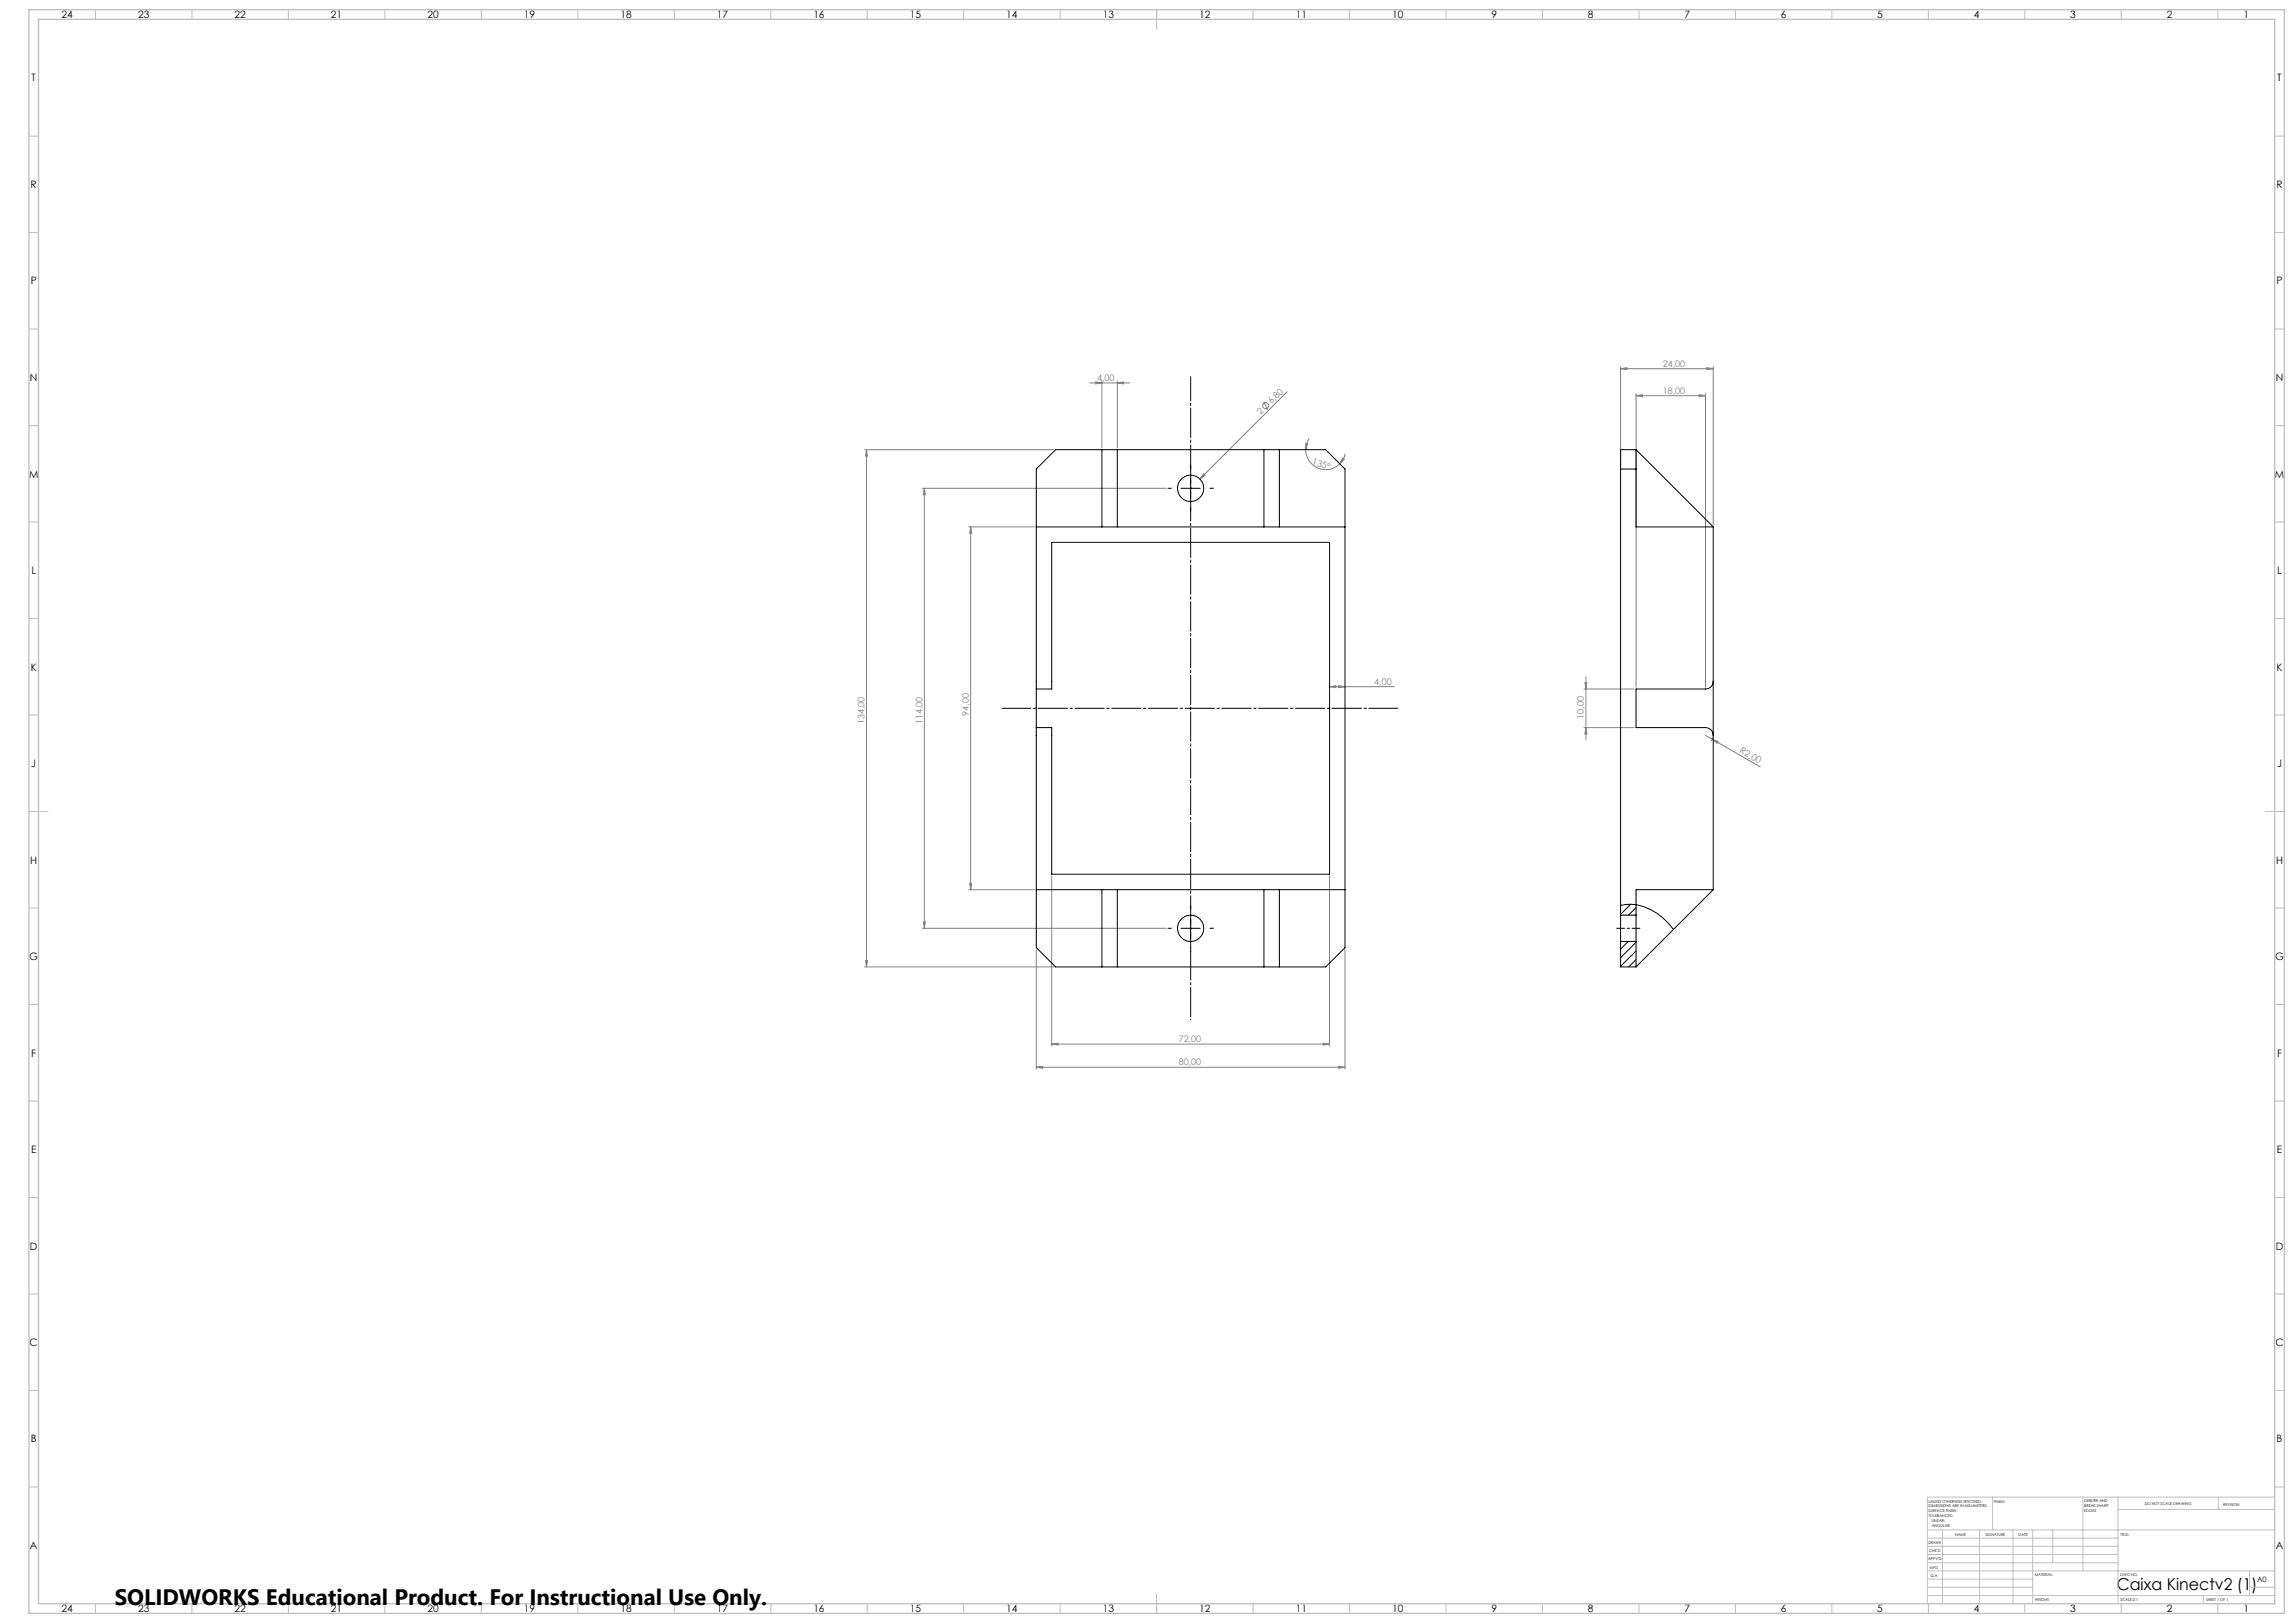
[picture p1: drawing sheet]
<svg xmlns="http://www.w3.org/2000/svg" width="1189mm" height="841mm" viewBox="0 0 1189 841" stroke-linecap="round" stroke-linejoin="round" font-family="sans-serif">
<defs><g id="words">
<text font-size="11.6" x="59" y="832">SOLIDWORKS Educational Product. For Instructional Use Only.</text>
<text font-size="8.5" x="1097" y="824">Caixa Kinectv2 (1)</text>
<g font-size="5.3">
<text x="32" y="10">24</text>
<text x="72" y="10">23</text>
<text x="122" y="10">22</text>
<text x="172" y="10">21</text>
<text x="222" y="10">20</text>
<text x="272" y="10">19</text>
<text x="322" y="10">18</text>
<text x="372" y="10">17</text>
<text x="422" y="10">16</text>
<text x="472" y="10">15</text>
<text x="522" y="10">14</text>
<text x="572" y="10">13</text>
<text x="622" y="10">12</text>
<text x="672" y="10">11</text>
<text x="722" y="10">10</text>
<text x="773" y="10">9</text>
<text x="823" y="10">8</text>
<text x="873" y="10">7</text>
<text x="923" y="10">6</text>
<text x="973" y="10">5</text>
<text x="1023" y="10">4</text>
<text x="1073" y="10">3</text>
<text x="1123" y="10">2</text>
<text x="1163" y="10">1</text>
<text x="16" y="42">T</text>
<text x="1180" y="42">T</text>
<text x="16" y="97">R</text>
<text x="1180" y="97">R</text>
<text x="16" y="147">P</text>
<text x="1180" y="147">P</text>
<text x="16" y="198">N</text>
<text x="1180" y="198">N</text>
<text x="15" y="248">M</text>
<text x="1179" y="248">M</text>
<text x="16" y="298">L</text>
<text x="1180" y="298">L</text>
<text x="16" y="348">K</text>
<text x="1180" y="348">K</text>
<text x="16" y="398">J</text>
<text x="1180" y="398">J</text>
<text x="16" y="448">H</text>
<text x="1180" y="448">H</text>
<text x="15" y="498">G</text>
<text x="1179" y="498">G</text>
<text x="16" y="548">F</text>
<text x="1180" y="548">F</text>
<text x="16" y="598">E</text>
<text x="1180" y="598">E</text>
<text x="16" y="648">D</text>
<text x="1180" y="648">D</text>
<text x="15" y="697">C</text>
<text x="1179" y="697">C</text>
<text x="16" y="747">B</text>
<text x="1180" y="747">B</text>
<text x="16" y="803">A</text>
<text x="1180" y="803">A</text>
<text x="32" y="836">24</text>
<text x="72" y="836">23</text>
<text x="122" y="836">22</text>
<text x="172" y="836">21</text>
<text x="222" y="836">20</text>
<text x="272" y="836">19</text>
<text x="322" y="836">18</text>
<text x="372" y="836">17</text>
<text x="422" y="836">16</text>
<text x="472" y="836">15</text>
<text x="522" y="836">14</text>
<text x="572" y="836">13</text>
<text x="622" y="836">12</text>
<text x="672" y="836">11</text>
<text x="722" y="836">10</text>
<text x="773" y="836">9</text>
<text x="823" y="836">8</text>
<text x="873" y="836">7</text>
<text x="923" y="836">6</text>
<text x="973" y="836">5</text>
<text x="1023" y="836">4</text>
<text x="1073" y="836">3</text>
<text x="1123" y="836">2</text>
<text x="1163" y="836">1</text>
</g>
<g font-size="4.7" fill="#808080">
<text x="862" y="190">24,00</text>
<text x="569" y="197">4,00</text>
<text x="659" y="210" transform="rotate(-45 659 210)">6,80</text>
<text x="862" y="204">18,00</text>
<text x="653" y="215" transform="rotate(-45 653 215)">2</text>
<text x="680" y="241" transform="rotate(17 680 241)">135°</text>
<text x="712" y="355">4,00</text>
<text x="502" y="371" transform="rotate(-90 502 371)">94,00</text>
<text x="448" y="375" transform="rotate(-90 448 375)">134,00</text>
<text x="478" y="375" transform="rotate(-90 478 375)">114,00</text>
<text x="821" y="372" transform="rotate(-90 821 372)">10,00</text>
<text x="901" y="390" transform="rotate(30 901 390)">R2,00</text>
<text x="611" y="540">72,00</text>
<text x="611" y="552">80,00</text>
</g>
<text font-size="3.9" x="1170" y="820">A0</text>
<g font-size="2">
<text x="1000" y="779">UNLESS OTHERWISE SPECIFIED:</text>
<text x="1033" y="779">FINISH:</text>
<text x="1080" y="778">DEBURR AND</text>
<text x="1112" y="780">DO NOT SCALE DRAWING</text>
<text x="1000" y="781">DIMENSIONS ARE IN MILLIMETERS</text>
<text x="1000" y="784">SURFACE FINISH:</text>
<text x="1080" y="781">BREAK SHARP</text>
<text x="1080" y="783">EDGES</text>
<text x="1152" y="780">REVISION</text>
<text x="1000" y="786">TOLERANCES:</text>
<text x="1001" y="789">LINEAR:</text>
<text x="1001" y="791">ANGULAR:</text>
<text x="1013" y="796">NAME</text>
<text x="1029" y="796">SIGNATURE</text>
<text x="1046" y="796">DATE</text>
<text x="1099" y="796">TITLE:</text>
<text x="1000" y="800">DRAWN</text>
<text x="999" y="808">APPV'D</text>
<text x="1000" y="804">CHK'D</text>
<text x="1000" y="813">MFG</text>
<text x="1001" y="817">Q.A</text>
<text x="1055" y="817">MATERIAL:</text>
<text x="1099" y="817">DWG NO.</text>
<text x="1055" y="830">WEIGHT:</text>
<text x="1099" y="830">SCALE:2:1</text>
<text x="1143" y="830">SHEET 1 OF 1</text>
</g>
</g></defs>
<g fill="none" stroke="#808080" stroke-width=".52">
<path d="M565 198h20M568 198h3l-3 1zM571 197v35M579 198h3v1zM579 197v35M840 191h3v1zM840 190v52M840 191h48M885 191h3l-3 1zM888 190v82M655 208l2 4M667 203l-45 45"/>
<path d="M848 205h3v1zM848 204v152M848 205h36M881 205h3l-3 1zM884 204v152M448 233h98M449 233l1 3h-1zM449 233v268M677 233a10 10 0 0 0 6 10 10 10 0 0 0 11-3M677 230h1l-1 3zM679 227l-2 3v3M696 237l1 1-3 2z"/>
<path d="M697 235l-1 3-2 2M478 253h126M479 253l1 3h-1zM479 253v228M617 253h1M617 253h.1M617 253v1M624 246h1l-3 2zM502 273h34M503 273l1 3h-1zM503 273v188M689 356l3-1v1z"/>
<path d="M689 356h34M694 355l3 1h-3zM821 357h26M821 354h2l-1 3zM822 351v32M821 377h26M822 377l1 3h-2zM884 381l3 2M887 383l4 1-1 1zM887 383l25 14M888 382l-1 2M503 458h1l-1 3z"/>
<path d="M545 454v88M689 454v88M479 478h1l-1 3zM502 461h34M449 498h1l-1 3zM478 481h126M537 492v62M617 481h1M617 481h.1M617 481v1M697 492v62M448 501h98"/>
<path d="M537 553h3v1zM537 553h160M545 541h3v1zM545 541h144M686 541h3l-3 1zM694 553h3l-3 1z"/>
<circle cx="656" cy="210" r="1.5"/>
</g>
<path d="M850 481h-12" fill="none" stroke="#000" stroke-width=".52" stroke-dasharray="15.2 1.3 1.3 1.3" stroke-dashoffset="11.1"/>
<g fill="none" stroke="#c0c0c0" stroke-width=".52">
<path d="M49 5v5M99 5v5M149 5v5M199 5v5M249 5v5M299 5v5M349 5v5M399 5v5M449 5v5M499 5v5M549 5v5M599 5v10"/>
<path d="M649 5v5M699 5v5M749 5v5M799 5v5M849 5v5M899 5v5M949 5v5M999 5v5M1049 5v5M1099 5v5M1149 5v5M15 71h5"/>
<path d="M1179 71h5M15 121h5M1179 121h5M15 171h5M1179 171h5M15 221h5M1179 221h5M15 271h5M1179 271h5M15 321h5M1179 321h5M15 371h5"/>
<path d="M1179 371h5M15 421h10M1174 421h10M15 471h5M1179 471h5M15 521h5M1179 521h5M15 571h5M1179 571h5M15 621h5M1179 621h5M15 671h5"/>
<path d="M1179 671h5M15 721h5M1179 721h5M15 771h5M1033 776v17M1080 776v38M1098 776v55M1150 776v6M1179 771h5M1179 776h-180v55M999 793h180M999 797h99"/>
<path d="M1007 793v38M1026 793v38M1043 793v38M1054 793v38M1064 793v17M1098 782h81M999 810h99M999 806h99M999 801h99M999 818h55M999 814h180M1166 814v13"/>
<path d="M49 831v5M99 831v5M149 831v5M199 831v5M249 831v5M299 831v5M349 831v5M399 831v5M449 831v5M499 831v5M549 831v5M599 826v10"/>
<path d="M649 831v5M699 831v5M749 831v5M799 831v5M849 831v5M899 831v5M949 831v5M999 827h180M999 823h55M999 831v5M1049 831v5M1099 831v5"/>
<path d="M1142 827v4M1149 831v5M1166 823h13"/>
</g>
<path d="M15 5h1169v831h-1169zM20 10h1159v821h-1159z" fill="none" stroke="#c0c0c0" stroke-width=".7"/>
<path d="M617 493v-252" fill="none" stroke="#000" stroke-width=".52" stroke-dasharray="15.2 1.3 1.3 1.3" stroke-dashoffset="5.4"/>
<path d="M519 367h205" fill="none" stroke="#000" stroke-width=".52" stroke-dasharray="15.2 1.3 1.3 1.3" stroke-dashoffset=".3"/>
<path d="M617 243v-48" fill="none" stroke="#000" stroke-width=".52" stroke-dasharray="15.2 1.3 1.3 1.3" stroke-dashoffset="2.8"/>
<path d="M607 253h-2M627 253h2M617 263v2M617 471v-2M607 481h-2M627 481h2" fill="none" stroke="#000" stroke-width=".52" stroke-dasharray="15.2 1.3 1.3 1.3"/>
<path d="M617 491v37" fill="none" stroke="#000" stroke-width=".52" stroke-dasharray="15.2 1.3 1.3 1.3" stroke-dashoffset="-1.6"/>
<path d="M612 253h10M617 248v10M617 476v10M612 481h10" fill="none" stroke="#000" stroke-width=".52"/>
<g fill="#808080">
<path d="M887 383l4 1-1 1z"/>
<path d="M624 246h1l-3 2z"/>
<path d="M881 205h3l-3 1zM848 205h3v1z"/>
<path d="M537 553h3v1zM694 553h3l-3 1zM545 541h3v1zM686 541h3l-3 1zM689 356l3-1v1zM694 355l3 1h-3zM840 191h3v1zM885 191h3l-3 1z"/>
<path d="M568 198h3l-3 1zM579 198h3v1z"/>
<path d="M449 233l1 3h-1zM449 498h1l-1 3zM479 253l1 3h-1zM479 478h1l-1 3zM503 273l1 3h-1zM503 458h1l-1 3zM821 354h2l-1 3zM822 377l1 3h-2z"/>
<path d="M677 230h1l-1 3zM696 237l1 1-3 2z"/>
</g>
<g fill="none" stroke="#000" stroke-width=".52">
<path d="M571 233v40M579 233v40M655 233v40M663 233v40M848 233h-8v241M848 233v40h40M848 233l40 40M840 243h8M537 273h160M888 273v188M537 357h8v-76h144v172h-144v-76h-8M537 357v-114l10-10h140l10 10v248l-10 10h-140l-10-10v-114"/>
<path d="M537 357v20M888 353a4 4 0 0 1-4 4h-36v20h36a4 4 0 0 1 4 4M537 461h160M571 461v40M579 461v40M655 461v40M663 461v40M840 469a26 26 0 0 1 27 13M840 474v14M840 474h8M845 469l-5 5M848 470l-4 4"/>
<path d="M848 474v14M888 461h-40v13M888 461l-40 40M840 488v13h8M840 488h8M844 488l-4 4M848 488l-8 8M848 493l-8 8M848 497l-4 4M848 488v13"/>
<circle cx="617" cy="253" r="7"/>
<circle cx="617" cy="481" r="7"/>
</g>
<use href="#words"/>
</svg>
